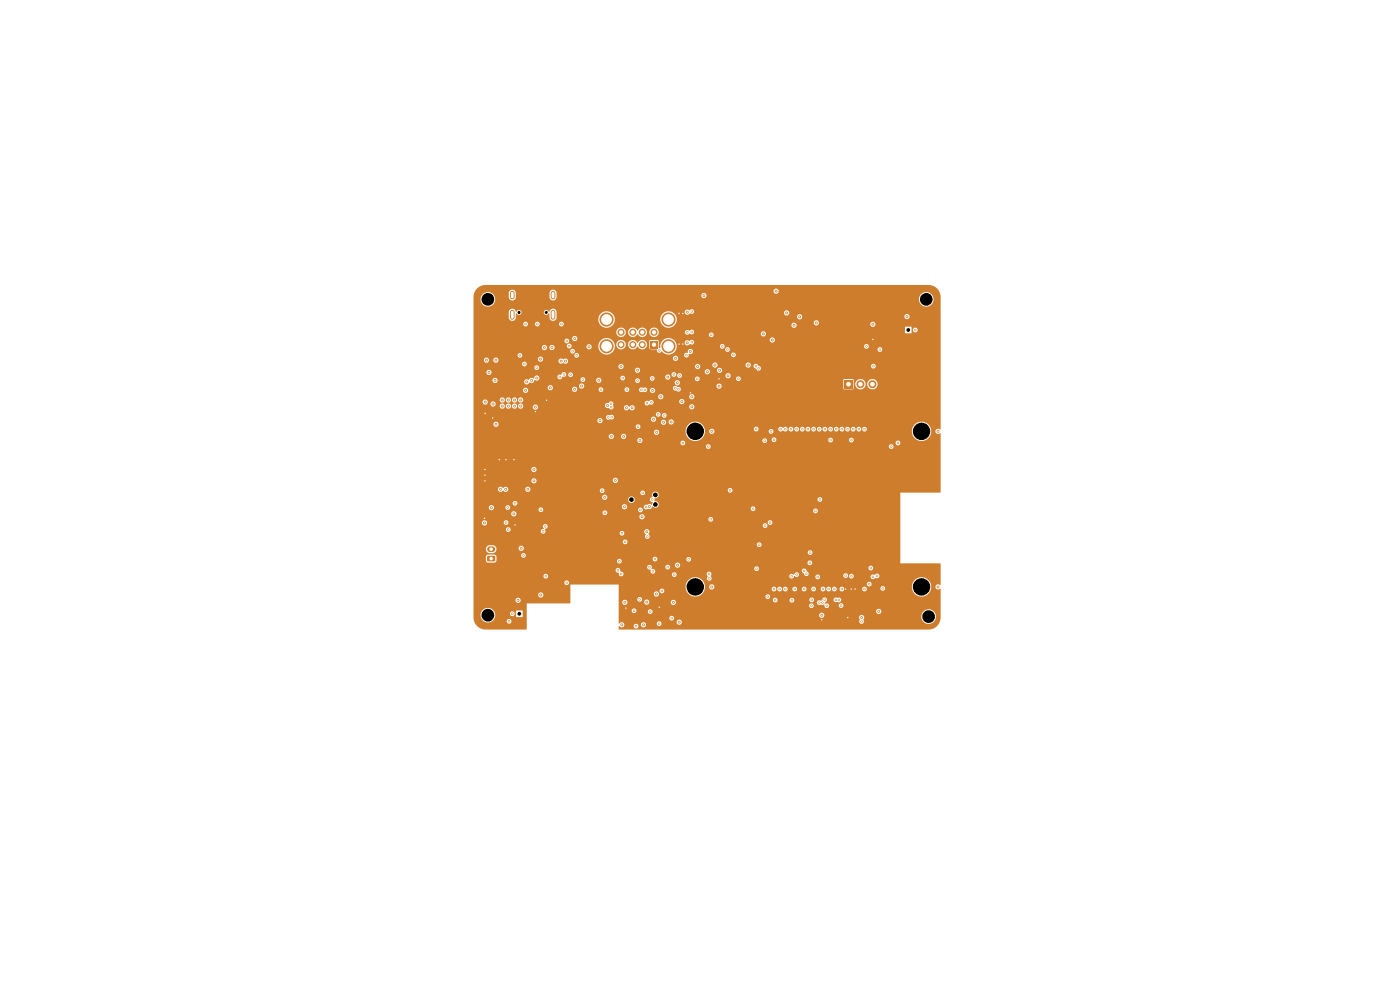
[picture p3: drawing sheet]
<svg xmlns="http://www.w3.org/2000/svg" width="297mm" height="210mm" viewBox="0 0 297 210" stroke-linecap="round" stroke-linejoin="round" font-family="sans-serif">
<path d="M103.4 118l1.5-.1 .2 .3v.7l-.3 .2h-1.3l-.2-.2z" fill="#ce7d2c"/>
<path d="M103.9 116.5h.6" fill="none" stroke="#ce7d2c" stroke-width="1.2"/>
<g fill="#ce7d2c">
<path d="M179.1 80.7h1.8v1.7h-1.8z"/>
<path d="M138 72.4h1.5v1.5h-1.5z"/>
<circle cx="110.4" cy="84.8" r=".3"/>
<circle cx="109.1" cy="84.8" r=".3"/>
<circle cx="107.8" cy="84.8" r=".3"/>
<circle cx="106.5" cy="84.8" r=".3"/>
<circle cx="110.4" cy="86.1" r=".3"/>
<circle cx="109.1" cy="86.1" r=".3"/>
<circle cx="107.8" cy="86.1" r=".3"/>
<circle cx="106.5" cy="86.1" r=".3"/>
<circle cx="182.5" cy="81.5" r=".85"/>
<circle cx="185.1" cy="81.5" r=".85"/>
<circle cx="136.3" cy="73.1" r=".75"/>
<circle cx="134.3" cy="73.1" r=".75"/>
<circle cx="131.7" cy="73.1" r=".75"/>
<circle cx="138.7" cy="70.5" r=".75"/>
<circle cx="136.3" cy="70.5" r=".75"/>
<circle cx="134.3" cy="70.5" r=".75"/>
<circle cx="131.7" cy="70.5" r=".75"/>
<circle cx="141.8" cy="73.5" r="1.5"/>
<circle cx="141.8" cy="67.8" r="1.5"/>
<circle cx="128.7" cy="73.5" r="1.5"/>
<circle cx="128.7" cy="67.8" r="1.5"/>
</g>
<path d="M108.7 62.2v.8M108.7 66.2v1.1M117.3 62.2v.8M117.3 66.2v1.1" fill="none" stroke="#ce7d2c" stroke-width="1"/>
<g fill="#ce7d2c">
<path d="M101.1 61.4l1-.8 .9-.2 94 .1a2.55 2.55 0 0 1 2.6 2.5l-.1 28.1a.62 .62 0 0 0-.8-.1 .62 .62 0 0 0-.1 .8 .67 .67 0 0 0 .9 .1v12.6h-8.5v15h8.5v4.6a.61 .61 0 0 0-.8 0 .61 .61 0 0 0 0 .8l.9 .1-.1 6a2.55 2.55 0 0 1-2.5 2.5h-65.7l-.1-.6 .2-.1a.55 .55 0 0 0 .5 .3 .55 .55 0 0 0 .5-.3h2v.1a.5 .5 0 0 0 .8 .4 .5 .5 0 0 0 .1-.8h.7v.1a.55 .55 0 0 0 .7 .5 .55 .55 0 0 0 .3-.9h2.3v.2a.5 .5 0 0 0 .8 .3 .5 .5 0 0 0 .1-.8h3.3v.2a.56 .56 0 0 0 .9 .4 .56 .56 0 0 0 0-1 .56 .56 0 0 0-.9 .4h-3.3l-.4-.1-.5 .4h-2.3l-.2-.1a.56 .56 0 0 0-.8 .4l-1.1-.2-.5 .5h-2a.59 .59 0 0 0-.3-.8 .59 .59 0 0 0-.8 .3l-.1-1.2h10.8v.1a.5 .5 0 0 0 .8 .4 .5 .5 0 0 0 0-.9 .5 .5 0 0 0-.8 .4h-10.8v-.7h42.6v.2a.55 .55 0 0 0 .9 .3h7.5l.2 .5a.51 .51 0 0 0-.1 .7 .51 .51 0 0 0 .8 .1 .51 .51 0 0 0 .1-.7l.1-.4-.1-.4h12.2a1.55 1.55 0 0 0 2.2 1.5 1.55 1.55 0 0 0 .4-2.6 1.55 1.55 0 0 0-2.5 .8l-.1 .3h-12.2a.56 .56 0 0 0-.5-.2 .56 .56 0 0 0-.5 .4h-7.4a.55 .55 0 0 0-.3-.9 .55 .55 0 0 0-.7 .4h-42.6v-.9h2.8v.1a.5 .5 0 0 0 .5 .5 .5 .5 0 0 0 .5-.4h2.4v.1a.5 .5 0 0 0 .6 .4 .5 .5 0 0 0 .4-.6h47.5v.2a.56 .56 0 0 0 .8 .4 .56 .56 0 0 0 0-1 .56 .56 0 0 0-.8 .4h-47.5l-.2-.3-.3-.1-.5 .5h-2.4a.5 .5 0 0 0-.4-.6 .5 .5 0 0 0-.6 .4h-2.8v-1.1h40.4v.2a.5 .5 0 0 0 .8 .3 .5 .5 0 0 0 0-.8 .5 .5 0 0 0-.8 .3h-40.4v-.7h.8v.2a.55 .55 0 0 0 .6 .4 .55 .55 0 0 0 .5-.6h3.5v.1a.55 .55 0 0 0 .6 .5 .55 .55 0 0 0 .6-.6h4.5v.2a.56 .56 0 0 0 .8 .4 .56 .56 0 0 0 0-1 .56 .56 0 0 0-.8 .4h-4.5l-.4-.5h26.6v.2a.5 .5 0 0 0 .5 .4 .5 .5 0 0 0 .5-.5h2.5v.1a.5 .5 0 0 0 .7 .4h5.1v.1a.56 .56 0 0 0 .9 .3h.6a.57 .57 0 0 0 .4 .7 .57 .57 0 0 0 .7-.2v-.3h2a.51 .51 0 0 0 .7 .6 .51 .51 0 0 0 .2-.9 .51 .51 0 0 0-.8 .2l-2.1 .1a.6 .6 0 0 0-.9-.3v-.3l.3-.3 .1-.3h1.4v.1a.71 .71 0 0 0 1 .4 .52 .52 0 0 0 .6-.5 .52 .52 0 0 0-.8-.4h-.5l-.3 .4h-1.4a.54 .54 0 0 0-.6-.4 .54 .54 0 0 0-.4 .5l-.8 .1-.3 .4h-5.1l.3-.3v-.3h3.2a.5 .5 0 0 0 .6 .5 .5 .5 0 0 0 .3-.8 .5 .5 0 0 0-.9 .2l-3.2 .1-.2-.3-.4-.1-.4 .5-2.5-.1a.5 .5 0 0 0-.5-.4 .5 .5 0 0 0-.5 .4h-26.7a.56 .56 0 0 0-.7 .5h-3.5l-.2-.4a.56 .56 0 0 0-.9 .4h-.8v-.6h4v.1a.5 .5 0 0 0 .8 .4 .5 .5 0 0 0 0-.9 .5 .5 0 0 0-.8 .4h-4v-1.2h7.5v.2a.56 .56 0 0 0 .8 .4 .56 .56 0 0 0 0-1 .56 .56 0 0 0-.8 .4h-7.5v-.6h8.7v.1a.5 .5 0 0 0 .8 .4 .5 .5 0 0 0 0-.9 .5 .5 0 0 0-.8 .4h-8.7v-.9h14.2v.2a2.05 2.05 0 0 0 2.5 1.9h14.5v.1a.5 .5 0 0 0 .8 .4 .5 .5 0 0 0 0-.8 .5 .5 0 0 0-.8 .3h-14.5l.3-.1a2.05 2.05 0 0 0 1.4-2h.8v.2a.55 .55 0 0 0 .4 .4 .55 .55 0 0 0 .6-.1h12.3v.1a.5 .5 0 0 0 .6 .5 .5 .5 0 0 0 .4-.6h.2v.1a.5 .5 0 0 0 .6 .5 .5 .5 0 0 0 .4-.6h.2v.1a.5 .5 0 0 0 .6 .5 .5 .5 0 0 0 .4-.6h1v.1a.5 .5 0 0 0 .6 .5 .5 .5 0 0 0 .4-.6h1v.1a.5 .5 0 0 0 .6 .5 .5 .5 0 0 0 .4-.6h1v.1a.5 .5 0 0 0 .6 .5 .5 .5 0 0 0 .4-.6h1v.1a.5 .5 0 0 0 .6 .5 .5 .5 0 0 0 .4-.6h.2v.1a.5 .5 0 0 0 .6 .5 .5 .5 0 0 0 .4-.6h.2v.3a.5 .5 0 0 0 .6 .2 .5 .5 0 0 0 .4-.5h.6v.1a.5 .5 0 0 0 .6 .5 .5 .5 0 0 0 .4-.6h3.8v.1a.5 .5 0 0 0 .6 .4 .5 .5 0 0 0 .4-.7h2.9v.2a.5 .5 0 0 0 .8 .3 .5 .5 0 0 0-.1-.8h5.9v.2a2.05 2.05 0 0 0 3.2 1.7 2.05 2.05 0 0 0 0-3.6 2.05 2.05 0 0 0-3.2 1.7l-6.2-.1-.4 .4h-2.9l-.6-.2-.4 .4h-3.8l-.4-.4-.4 .1-.2 .3h-.6l-.2-.3-.4-.1-.4 .4h-.2a.5 .5 0 0 0-.5-.4 .5 .5 0 0 0-.5 .4h-.2l-.4-.4-.4 .1-.2 .3h-1a.5 .5 0 0 0-.5-.4 .5 .5 0 0 0-.5 .4h-1l-.4-.4-.4 .1-.2 .3h-1a.5 .5 0 0 0-.5-.4 .5 .5 0 0 0-.5 .4h-1l-.4-.4-.8 .4a.5 .5 0 0 0-.5-.4 .5 .5 0 0 0-.5 .4h-.2l-.4-.4-.4 .1-.2 .3h-12.3a.55 .55 0 0 0-.2-.9 .55 .55 0 0 0-.8 .4h-.8l-.2-.6h34.5v.2a.5 .5 0 0 0 .8 .3 .5 .5 0 0 0 0-.8 .5 .5 0 0 0-.8 .3h-34.5a2.05 2.05 0 0 0-2.2-1.3 2.05 2.05 0 0 0-1.8 1.9h-14.2v-.4h-10.2l-.1 4h-9.1l-.1 5.5h-8.7a2.55 2.55 0 0 1-2.6-2.5v-.6h1.5a1.55 1.55 0 0 0 .9 1.5 1.55 1.55 0 0 0 1.7-.2h3v.2a.5 .5 0 0 0 .8 .3 .5 .5 0 0 0 0-.8 .5 .5 0 0 0-.8 .3h-3l.5-.8h5.9v-1.4h-1.4v1.4h-4.5v-.8h3.2a.51 .51 0 0 0 .6 .6 .51 .51 0 0 0 .3-.8 .51 .51 0 0 0-.9 .2h-3.2a1.56 1.56 0 0 0-1.6-1.2 1.56 1.56 0 0 0-1.5 1.5h-1.5v-3.1h9v.1a.56 .56 0 0 0 .8 .4 .56 .56 0 0 0 0-.9 .56 .56 0 0 0-.8 .4h-9v-1.2h13.8v.2a.56 .56 0 0 0 .8 .4 .56 .56 0 0 0 0-1 .56 .56 0 0 0-.8 .4h-13.8v-2.5h19.3v.1a.5 .5 0 0 0 .8 .3 .5 .5 0 0 0 0-.8 .5 .5 0 0 0-.8 .4h-19.3v-1.4h14.9l.3 .5a.5 .5 0 0 0 .7-.3 .5 .5 0 0 0-.4-.7 .5 .5 0 0 0-.6 .5h-14.9v-1.3h30.2l.2 .5 .5 .1a.52 .52 0 0 0 .3 .7 .52 .52 0 0 0 .7-.4h10.2v.2a.5 .5 0 0 0 .7 .4 .5 .5 0 0 0 .3-.7h6.4l.2 .5a.59 .59 0 0 0-.1 .7 .59 .59 0 0 0 .7 .3l.1-.1a.51 .51 0 0 0 0-.8l-.1-.1h16.7v.1a.54 .54 0 0 0 .6 .4 .54 .54 0 0 0 .5-.5l.4 .2 4.1-.1v.2a.5 .5 0 0 0 .7 .3 .5 .5 0 0 0 .1-.8h5.1v.2a.5 .5 0 0 0 .5 .4 .5 .5 0 0 0 .5-.4h.2v.1a.5 .5 0 0 0 .5 .4 .5 .5 0 0 0 .5-.4h3.6v.1a.59 .59 0 0 0 .5 .5 .59 .59 0 0 0 .6-.3 .52 .52 0 0 0 .7-.2 .52 .52 0 0 0-.3-.8 .52 .52 0 0 0-.7 .4l-.5-.1-.3 .4h-3.6a.5 .5 0 0 0-.4-.6 .5 .5 0 0 0-.6 .5l-.2-.2a.5 .5 0 0 0-.5-.4 .5 .5 0 0 0-.5 .4h-5.1l-.4-.1-.4 .4h-3.7a.52 .52 0 0 0-.1-.9 .52 .52 0 0 0-.8 .5l-.5-.2-.5 .5-16.6-.1a.5 .5 0 0 0-.2-.8 .5 .5 0 0 0-.7 .4h-6.4l-.5-.3-.5 .4h-10.2a.79 .79 0 0 0-.7-.6 .5 .5 0 0 0-.4-.7 .5 .5 0 0 0-.6 .4h-30.2v-.6h36.9v.1a.62 .62 0 0 0 .8 .4 .51 .51 0 0 0 0 .8 .51 .51 0 0 0 .8-.2 .51 .51 0 0 0-.5-.7h-.2l.1-.5h2.9v.2a.5 .5 0 0 0 .3 .4 .5 .5 0 0 0 .6-.2h17.9v.1a.5 .5 0 0 0 .8 .3h9.3l.1 .4 .3 .2a.55 .55 0 0 0 .4 .6 .55 .55 0 0 0 .7-.4 .55 .55 0 0 0-.5-.7 .5 .5 0 0 0-.5-.5 .5 .5 0 0 0-.5 .4h-9.3l.2-.3v-.3h23.2v.2a.5 .5 0 0 0 .8 .3 .5 .5 0 0 0 0-.8 .5 .5 0 0 0-.8 .3h-23.2l-.6-.3-.4 .5h-17.9v-.5l-.3-.3h1.4v.2a.56 .56 0 0 0 .8 .4 .56 .56 0 0 0 0-1 .56 .56 0 0 0-.8 .4h-1.6l-.4 .4h-2.9l-.2-.3-.4-.1-.4 .5h-36.9v-2.2h2.7v.9l.4 .4 1.4-.1 .4-.3h25.6v.1a.5 .5 0 0 0 .4 .4 .5 .5 0 0 0 .5-.2h39.5v.2a.5 .5 0 0 0 .8 .3 .5 .5 0 0 0 0-.8 .5 .5 0 0 0-.8 .3l-39.4-.1a.5 .5 0 0 0-.4-.6 .5 .5 0 0 0-.6 .4h-25.6v-.5h33.2v.2a.5 .5 0 0 0 .5 .4 .5 .5 0 0 0 .5-.5h6.1v.1a.5 .5 0 0 0 .8 .4 .5 .5 0 0 0 0-.9 .5 .5 0 0 0-.8 .4l-6.1-.1a.5 .5 0 0 0-.5-.4 .5 .5 0 0 0-.5 .4h-33.2v-.5l-.2-.2h5.4v.1a.5 .5 0 0 0 .8 .3 .5 .5 0 0 0 0-.8 .5 .5 0 0 0-.8 .4l-7-.2-.3 .2-.1 .3h-2.7v-1.7h2.7a.86 .86 0 0 0 .7 1h.8l.4-.2h66.3a.51 .51 0 0 0 .7 .5 .51 .51 0 0 0 .2-.8 .51 .51 0 0 0-.8 .2l-66.4 .1 .3-.5v-.5h4.7a.56 .56 0 0 0 .7 .6 .56 .56 0 0 0 .3-.9 .56 .56 0 0 0-.9 .2l-.1 .1h-4.7l-.6-.5-.9-.1-.5 .4-.2 .4h-2.7v-.9h60.2v.1a.5 .5 0 0 0 .7 .4 .5 .5 0 0 0 0-.9 .5 .5 0 0 0-.7 .4h-60.2v-.6h31.7v.1a.5 .5 0 0 0 .8 .4 .5 .5 0 0 0 0-.9 .5 .5 0 0 0-.8 .4h-31.7v-2.6h6.9v.1a.5 .5 0 0 0 .4 .4 .5 .5 0 0 0 .5-.1h6.5v.1a.5 .5 0 0 0 .4 .4 .5 .5 0 0 0 .5-.1h15.8v.1a.5 .5 0 0 0 .8 .4 .5 .5 0 0 0 .1-.9h4.4l.1 .4a.32 .32 0 0 1 .2 .3 .32 .32 0 0 1-.2 .3 .53 .53 0 0 0 .8 .5 .53 .53 0 0 0-.1-.9 .56 .56 0 0 0 0-1 .56 .56 0 0 0-.8 .4l-4.6-.1a.5 .5 0 0 0-.7 .5h-15.8l.1-.4-.2-.5h.2a.5 .5 0 0 0 .4-.8h45.7v.2a.5 .5 0 0 0 .8 .3 .5 .5 0 0 0 0-.8 .5 .5 0 0 0-.8 .3h-45.7a.54 .54 0 0 0-.8 0 .54 .54 0 0 0 .1 .8l-.5 .1-.2 .4h-6.5a.5 .5 0 0 0-.2-.8 .5 .5 0 0 0-.7 .4h-6.9v-1.5h1.8v.2a.55 .55 0 0 0 .7 .5 .55 .55 0 0 0 .4-.7h3.6v.1a.5 .5 0 0 0 .5 .5 .5 .5 0 0 0 .5-.6h55v.1a.5 .5 0 0 0 .7 .4 .5 .5 0 0 0 0-.9 .5 .5 0 0 0-.7 .4h-55l-.4-.4a.5 .5 0 0 0-.6 .4l-3.6-.1a.56 .56 0 0 0-.6-.3 .56 .56 0 0 0-.5 .4h-1.8v-1.2h35.2v.1a.55 .55 0 0 0 .9 .4h13.8v.1a.5 .5 0 0 0 .8 .4 .5 .5 0 0 0 0-.9 .5 .5 0 0 0-.8 .4h-13.8a.56 .56 0 0 0 0-1 .56 .56 0 0 0-.9 .5h-35.2v-.7h8v.2a.55 .55 0 0 0 .8 .4 .55 .55 0 0 0 .3-.8h18.3v.2a.5 .5 0 0 0 .8 .3 .5 .5 0 0 0 0-.8 .5 .5 0 0 0-.8 .3h-18.4a.56 .56 0 0 0-.5-.2 .56 .56 0 0 0-.5 .4h-8v-1.3h3.3v.2a.55 .55 0 0 0 .6 .4 .55 .55 0 0 0 .5-.6h2.4v.1a.5 .5 0 0 0 .8 .4h6.2v.1a.5 .5 0 0 0 .6 .4 .5 .5 0 0 0 .4-.5h20.2v.1a.5 .5 0 0 0 .7 .4 .5 .5 0 0 0 0-.8 .5 .5 0 0 0-.7 .3h-20.2l-.1-.3-.3-.2-.4 .1-.2 .4h-6.2l.2-.4v-.3h23.7v.2a.55 .55 0 0 0 .6 .5 .55 .55 0 0 0 .5-.6h3.6v.1a.66 .66 0 0 0 1 .4l.5-.1h21.2a.5 .5 0 0 0 .2 .5 .5 .5 0 0 0 .6-.1h12.4v.1a.5 .5 0 0 0 .8 .4 .5 .5 0 0 0 0-.8 .5 .5 0 0 0-.8 .3h-12.4l.1-.1a.5 .5 0 0 0-.2-.7 .5 .5 0 0 0-.7 .4h-21.2l.2-.4a.81 .81 0 0 0 .9 .1 .81 .81 0 0 0 .5-.8l-.3-.4-.6-.1 .1-.4h34.5v.1a.5 .5 0 0 0 .8 .4 .5 .5 0 0 0 0-.9 .5 .5 0 0 0-.8 .4h-34.5v-.2a.71 .71 0 0 0 .8-.8 .71 .71 0 0 0-.9-.6 .71 .71 0 0 0-.4 1.1 .58 .58 0 0 0-.5 .6 .58 .58 0 0 0 .6 .5l-.2 .6-.6-.2-.8 .2-.3 .4h-3.6a.55 .55 0 0 0-.5-.6 .55 .55 0 0 0-.6 .5h-23.7l-.5-.2-.5 .4h-2.4l-.2-.4a.56 .56 0 0 0-.9 .4h-3.3v-.9h8.3v.1a.5 .5 0 0 0 .8 .4 .5 .5 0 0 0 0-.9 .5 .5 0 0 0-.8 .4h-8.3v-1.3h27.3v.2a.55 .55 0 0 0 .9 .3h4.7v.2a.7 .7 0 0 0 1 .5 .7 .7 0 0 0 0-1.2 .7 .7 0 0 0-1 .5h-4.7l.1-.1a.55 .55 0 0 0-.2-.8 .55 .55 0 0 0-.8 .4h-27.3v-1.7h5.2v.2a.61 .61 0 0 0 .5 .4 .61 .61 0 0 0 .6-.3l.1 .1a.55 .55 0 0 0 .7 .2 .55 .55 0 0 0 .3-.6h3.6v.2a.55 .55 0 0 0 .5 .4 .55 .55 0 0 0 .6-.3h14.7v.2a.5 .5 0 0 0 .9 .3h7.7v.1a.5 .5 0 0 0 .8 .4 .5 .5 0 0 0 0-.9 .5 .5 0 0 0-.8 .4h-7.7l.1-.6h26.2a.5 .5 0 0 0 .6 .6 .5 .5 0 0 0 .3-.8 .5 .5 0 0 0-.9 .1v.1h-26.2l-.1-.2-.4-.1-.5 .4h-14.7a.55 .55 0 0 0-.4-.7 .55 .55 0 0 0-.7 .4h-3.6v-.1a.7 .7 0 0 0-1.1-.1h-.1a.56 .56 0 0 0-.6-.2 .56 .56 0 0 0-.4 .4h-5.2v-1.8h12.3v.2a.55 .55 0 0 0 .7 .4 .55 .55 0 0 0 .4-.7h16.2v.2a.56 .56 0 0 0 .8 .4 .56 .56 0 0 0 0-1 .56 .56 0 0 0-.8 .4h-16.2l-.2-.2a.56 .56 0 0 0-.9 .3h-12.3v-2.4h12.3v.2a.56 .56 0 0 0 .9 .4 .56 .56 0 0 0 0-1 .56 .56 0 0 0-.9 .4h-12.3v-4.8h49.4v.1a.5 .5 0 0 0 .5 .4 .5 .5 0 0 0 .5-.5h37.8v.1a.5 .5 0 0 0 .7 .4 .5 .5 0 0 0 0-.9 .5 .5 0 0 0-.7 .4h-37.8l-.5-.5-.3 .1-.2 .4h-49.4v-1.3h34.8a.55 .55 0 0 0 .3 .5 .55 .55 0 0 0 .6 0h8.3v.1a.5 .5 0 0 0 .7 .4 .5 .5 0 0 0 0-.9 .5 .5 0 0 0-.7 .4h-8.3a.56 .56 0 0 0-.1-.9 .56 .56 0 0 0-.8 .4h-34.8v-.9h28.7v.2a.56 .56 0 0 0 .7 .4 .56 .56 0 0 0 .4-.6h1.5v.2a.56 .56 0 0 0 .9 .3 .56 .56 0 0 0 0-.9 .56 .56 0 0 0-.9 .4h-1.5v-.1a.56 .56 0 0 0-.6-.4 .56 .56 0 0 0-.5 .5h-28.7v-.9h38.3v.2a.55 .55 0 0 0 .8 .4 .55 .55 0 0 0 .2-.8h5.7v.2a2.05 2.05 0 0 0 2.8 1.8h13.5v.1a.5 .5 0 0 0 .8 .4h27.5v.1a.5 .5 0 0 0 .8 .4 .5 .5 0 0 0 0-.9 .5 .5 0 0 0-.8 .4h-27.5l.2-.4-.1-.3h1.1a.5 .5 0 0 0 .5 .6 .5 .5 0 0 0 .5-.5h11v.1a.5 .5 0 0 0 .6 .5 .5 .5 0 0 0 .4-.6h3.4v.1a.5 .5 0 0 0 .8 .4 .5 .5 0 0 0 0-.9 .5 .5 0 0 0-.8 .4h-3.4l-.2-.3-.4-.1-.4 .4h-11a.5 .5 0 0 0-.5-.5 .5 .5 0 0 0-.5 .4h-1.1l-.4-.2-.5 .4h-13.5l.2-.1a2.05 2.05 0 0 0 1.2-1.9h.8v.2a.55 .55 0 0 0 .6 .5 .55 .55 0 0 0 .6-.6 .55 .55 0 0 0-.5-.5h8.8v.1a.5 .5 0 0 0 .8 .3h2.4v.2a.5 .5 0 0 0 .8 .3 .5 .5 0 0 0 0-.8 .5 .5 0 0 0-.8 .3h-2.4l.2-.4h4.2v.1a.62 .62 0 0 0 1.1 .2 .5 .5 0 0 0 .6 .2 .5 .5 0 0 0 .3-.5h.2v.1a.5 .5 0 0 0 .6 .4 .5 .5 0 0 0 .4-.5h.2v.1a.5 .5 0 0 0 .6 .4 .5 .5 0 0 0 .4-.5h.2v.1a.5 .5 0 0 0 .6 .4 .5 .5 0 0 0 .4-.5h.2v.1a.5 .5 0 0 0 .6 .4 .5 .5 0 0 0 .4-.5h.2v.1a.5 .5 0 0 0 .6 .4 .5 .5 0 0 0 .4-.5h.2v.1a.5 .5 0 0 0 .6 .4 .5 .5 0 0 0 .4-.5h.2v.1a.5 .5 0 0 0 .6 .4 .5 .5 0 0 0 .4-.5h.2v.1a.5 .5 0 0 0 .6 .4 .5 .5 0 0 0 .4-.5h.2v.1a.5 .5 0 0 0 .6 .4 .5 .5 0 0 0 .4-.5h.2v.1a.5 .5 0 0 0 .6 .4 .5 .5 0 0 0 .4-.5h.2v.1a.5 .5 0 0 0 .6 .4 .5 .5 0 0 0 .4-.5h.2v.1a.5 .5 0 0 0 .6 .4 .5 .5 0 0 0 .4-.5h.2v.1a.5 .5 0 0 0 .6 .4 .5 .5 0 0 0 .4-.5h.2v.1a.5 .5 0 0 0 .4 .4 .5 .5 0 0 0 .5-.1h9.6v.2a2.05 2.05 0 0 0 3.2 1.7 2.05 2.05 0 0 0 0-3.6 2.05 2.05 0 0 0-3.2 1.7l-9.6-.1a.5 .5 0 0 0-.2-.7 .5 .5 0 0 0-.7 .4h-.2l-.4-.4a.5 .5 0 0 0-.6 .4h-.2l-.4-.4a.5 .5 0 0 0-.6 .4h-.2l-.4-.4a.5 .5 0 0 0-.6 .4h-.2l-.4-.5-.8 .5a.5 .5 0 0 0-.5-.5 .5 .5 0 0 0-.5 .5h-.2l-.4-.4a.5 .5 0 0 0-.6 .4h-.2l-.4-.4a.5 .5 0 0 0-.6 .4h-.2l-.4-.4a.5 .5 0 0 0-.6 .4h-.2l-.4-.4a.5 .5 0 0 0-.6 .4h-.2l-.4-.4a.5 .5 0 0 0-.6 .4h-.2l-.4-.4a.5 .5 0 0 0-.6 .4h-.2l-.4-.4a.5 .5 0 0 0-.6 .4h-.2l-.4-.4a.5 .5 0 0 0-.6 .4h-.2l-.4-.5-.6 .3-.3-.2h-.4l-.3 .4h-4.2l-.2-.4-.3-.1-.5 .5-9-.1-.3 .3-.2 .2h-.8a2.05 2.05 0 0 0-2.1-2 2.05 2.05 0 0 0-2.1 2h-5.7a.56 .56 0 0 0-.6-.2 .56 .56 0 0 0-.4 .4h-38.3v-1.7h4.3v.2a.55 .55 0 0 0 .8 .4h29.4v.1a.5 .5 0 0 0 .7 .3 .5 .5 0 0 0 0-.8 .5 .5 0 0 0-.7 .4l-29.3-.1a.55 .55 0 0 0-.1-.9 .55 .55 0 0 0-.8 .4h-4.3v-.7h26.3v.1a.55 .55 0 0 0 .5 .5 .55 .55 0 0 0 .6-.3h12.4v.2a.55 .55 0 0 0 .7 .4 .55 .55 0 0 0 .4-.7h.5v.2a.56 .56 0 0 0 .9 .4 .56 .56 0 0 0 0-1 .56 .56 0 0 0-.9 .4h-.5a.56 .56 0 0 0-.6-.4 .56 .56 0 0 0-.5 .5l-12.4-.1a.55 .55 0 0 0-.4-.7 .55 .55 0 0 0-.7 .5h-26.3v-.7h28.2v.2a.76 .76 0 0 0 1 .3l8.5-.1a.55 .55 0 0 0 .7 .6 .55 .55 0 0 0 .2-.9 .55 .55 0 0 0-.9 .2l-8 .1a.54 .54 0 0 0 0-.8 .54 .54 0 0 0-.8 0h-.1a.5 .5 0 0 0-.6 .4h-28.2v-.7h38.7v.2a.5 .5 0 0 0 .5 .4 .5 .5 0 0 0 .5-.3h.3v.1a.5 .5 0 0 0 .8 .3 .5 .5 0 0 0 0-.8 .5 .5 0 0 0-.8 .4l-.3-.1a.5 .5 0 0 0-.4-.6 .5 .5 0 0 0-.6 .4h-38.7v-2.6h2v.2a.55 .55 0 0 0 .4 .4 .55 .55 0 0 0 .6-.2h.6v.2a.55 .55 0 0 0 .4 .4 .55 .55 0 0 0 .6-.1h1v.1a.56 .56 0 0 0 .6 .5 .56 .56 0 0 0 .5-.6h.2v.1a.56 .56 0 0 0 .6 .5 .56 .56 0 0 0 .5-.6h.2v.1a.56 .56 0 0 0 .6 .5 .56 .56 0 0 0 .5-.6h.2v.1a.55 .55 0 0 0 .5 .5 .55 .55 0 0 0 .6-.4h2v.1a.55 .55 0 0 0 .8 .5 .55 .55 0 0 0 .1-1h14.4v.2a.68 .68 0 0 0 .9 .5 .5 .5 0 0 0 .5 .3 .5 .5 0 0 0 .5-.5h2.1v.2a.61 .61 0 0 0 .6 .4 .61 .61 0 0 0 .6-.3 .57 .57 0 0 0 .8 .3 .57 .57 0 0 0 .3-.8h11.6v.2a.56 .56 0 0 0 .9 .4 .56 .56 0 0 0 0-1 .56 .56 0 0 0-.9 .4h-11.7a.65 .65 0 0 0-1 .1h-.1a.56 .56 0 0 0-.6-.4 .56 .56 0 0 0-.5 .5h-2.1l-.2-.4 .1-.5h6.7a.55 .55 0 0 0 .4 .5 .55 .55 0 0 0 .6-.3 .51 .51 0 0 0 .7 .1 .51 .51 0 0 0 .1-.7h5.5v.2a.56 .56 0 0 0 .8 .4 .56 .56 0 0 0 0-1 .56 .56 0 0 0-.8 .4h-5.5l-.4-.2-.5 .2-.3-.1a.5 .5 0 0 0-.6 .5h-6.7l-.2-.3-.3-.1-.6 .4a.55 .55 0 0 0-.7 .4h-14.4a.56 .56 0 0 0-.9 .4l-2-.1a.56 .56 0 0 0-.5-.6 .56 .56 0 0 0-.6 .5l-.2-.2a.56 .56 0 0 0-.6-.3 .56 .56 0 0 0-.5 .5l-.2-.2a.56 .56 0 0 0-.6-.3 .56 .56 0 0 0-.5 .5l-.2-.2a.56 .56 0 0 0-.6-.3 .56 .56 0 0 0-.5 .5l-1-.1a.55 .55 0 0 0-.2-.8 .55 .55 0 0 0-.8 .4h-.6a.55 .55 0 0 0-.3-.8h2.9v.1a.56 .56 0 0 0 .6 .5 .56 .56 0 0 0 .5-.6h.2v.1a.56 .56 0 0 0 .6 .5 .56 .56 0 0 0 .5-.6h.2v.1a.56 .56 0 0 0 .6 .5 .56 .56 0 0 0 .5-.6h.2v.1a.56 .56 0 0 0 .8 .4 .56 .56 0 0 0 0-.9 .56 .56 0 0 0-.8 .4l-.2-.2a.56 .56 0 0 0-.6-.3 .56 .56 0 0 0-.5 .5l-.2-.2a.56 .56 0 0 0-.6-.3 .56 .56 0 0 0-.5 .5l-.2-.2a.56 .56 0 0 0-.6-.3 .56 .56 0 0 0-.5 .5l-3-.1a.56 .56 0 0 0-.6 .5h-2v-1.1h39.2v.1a.56 .56 0 0 0 .7 .5 .56 .56 0 0 0 .4-.6h5.5v.1a.56 .56 0 0 0 .9 .4 .56 .56 0 0 0 0-.9 .56 .56 0 0 0-.9 .4h-5.5v-.2a.56 .56 0 0 0-.6-.3 .56 .56 0 0 0-.5 .5h-39.2v-1.4h10.6v.2a.56 .56 0 0 0 .8 .4 .56 .56 0 0 0 0-1 .56 .56 0 0 0-.8 .4h-10.6v-.5h15.8v.1a.55 .55 0 0 0 .4 .5 .55 .55 0 0 0 .6-.3h4.1v.2a.55 .55 0 0 0 .6 .4 .55 .55 0 0 0 .6-.5h4.5v.1a.5 .5 0 0 0 .6 .5 .5 .5 0 0 0 .4-.6h4.5v.1a.5 .5 0 0 0 .5 .5 .5 .5 0 0 0 .5-.6h2.1v.2a.71 .71 0 0 0 .9 .3 .5 .5 0 0 0 .8-.4h.6v.2a.55 .55 0 0 0 .9 .4 .55 .55 0 0 0-.2-1h4.2v.1a.66 .66 0 0 0 .7 .5 .51 .51 0 0 0 .9-.3 .51 .51 0 0 0-.7-.5l-.5-.2-.4 .4h-4.4l-.3 .1-.2 .3h-.6a.64 .64 0 0 0-.9-.4l-.5-.1-.3 .4h-2.1a.5 .5 0 0 0-.5-.5 .5 .5 0 0 0-.5 .5h-4.5l-.4-.4-.4 .1-.2 .3h-4.5a.55 .55 0 0 0-.6-.6 .55 .55 0 0 0-.6 .5h-4.1l.1-.3-.2-.4h5.7a.55 .55 0 0 0 .6 .6 .55 .55 0 0 0 .5-.6h28.1v.2a.56 .56 0 0 0 .8 .4 .56 .56 0 0 0 0-1 .56 .56 0 0 0-.8 .4h-28.1a.56 .56 0 0 0-.5-.5 .56 .56 0 0 0-.6 .5h-5.7a.56 .56 0 0 0-.9 .4h-15.8v-1.6h4.1v.2a.55 .55 0 0 0 .4 .4 .55 .55 0 0 0 .6-.3h5.7v.2a.6 .6 0 0 0 .6 .5 .6 .6 0 0 0 .6-.5 .63 .63 0 0 0 .7 .1 .63 .63 0 0 0 .3-.6 .58 .58 0 0 0 .8 .1 .58 .58 0 0 0 .1-.8h3.9l.1 .4 .4 .2h4.4v.1a.5 .5 0 0 0 .5 .4 .5 .5 0 0 0 .5-.4h2.4v.2a.55 .55 0 0 0 .6 .4 .55 .55 0 0 0 .5-.5 .55 .55 0 0 0-.5-.6h4.5l.1 .4 .3 .2h2.7v.1a.5 .5 0 0 0 .9 .3h7.5v.2a.56 .56 0 0 0 .9 .4 .56 .56 0 0 0 0-1 .56 .56 0 0 0-.9 .4h-7.4a.5 .5 0 0 0-.3-.8 .5 .5 0 0 0-.7 .4h-2.5l.3-.2 .1-.3h5.3v.2a.5 .5 0 0 0 .7 .3 .5 .5 0 0 0 .1-.8h2.4v.2a.55 .55 0 0 0 .4 .4 .55 .55 0 0 0 .6-.2h5.3v.1a.5 .5 0 0 0 .6 .5 .5 .5 0 0 0 .4-.6h7.7v.1a.5 .5 0 0 0 .4 .4 .5 .5 0 0 0 .6-.2h21.8v1.8l.2 .2h1.8l.2-.2v-1h.3a1.1 1.1 0 0 0 1.1 1.2 1.1 1.1 0 0 0 1.1-1.2h.4v.2a1.1 1.1 0 0 0 1.7 .8 1.1 1.1 0 0 0 0-1.8 1.1 1.1 0 0 0-1.7 .8h-.4v-.2a1.1 1.1 0 0 0-1.1-.8 1.1 1.1 0 0 0-1.1 1h-.3v-.8l-.2-.2h-1.8l-.2 .2h-21.8a.5 .5 0 0 0-.3-.7 .5 .5 0 0 0-.7 .4h-7.7l-.3-.4a.5 .5 0 0 0-.7 .4l-5.2-.1a.55 .55 0 0 0-.4-.7 .55 .55 0 0 0-.7 .4h-2.4l-.4-.1-.4 .4h-5.3a.5 .5 0 0 0-.5-.5 .5 .5 0 0 0-.5 .4h-4.5a.55 .55 0 0 0-.6 .5h-2.4a.5 .5 0 0 0-.4-.6 .5 .5 0 0 0-.6 .5h-4.3l.4-.2 .1-.4h.1a.5 .5 0 0 0 .7-.5h.4v.2a.5 .5 0 0 0 .6 .4 .5 .5 0 0 0 .4-.6h21v.1a.5 .5 0 0 0 .4 .4 .5 .5 0 0 0 .5-.3h.3v.1a.5 .5 0 0 0 .5 .5 .5 .5 0 0 0 .5-.6h9.2v.2a.56 .56 0 0 0 .9 .4 .56 .56 0 0 0 0-1 .56 .56 0 0 0-.9 .4h-9.2a.5 .5 0 0 0-.5-.4 .5 .5 0 0 0-.5 .4l-.2-.1a.5 .5 0 0 0-.5-.6 .5 .5 0 0 0-.5 .5h-21l-.3-.4a.5 .5 0 0 0-.7 .4h-.4a.54 .54 0 0 0-.6-.5 .54 .54 0 0 0-.4 .6h-.1a.5 .5 0 0 0-.8 .4h-3.9a.61 .61 0 0 0-.7-.2 .61 .61 0 0 0-.3 .6 .74 .74 0 0 0-1.2 .3 .56 .56 0 0 0-.9 .3h-5.7a.56 .56 0 0 0-.3-.7 .56 .56 0 0 0-.7 .4h-4.1v-1.7h2.8v.2a.56 .56 0 0 0 .8 .4 .56 .56 0 0 0 0-1 .56 .56 0 0 0-.8 .4h-2.8v-1h13l.1 .4 .3 .2h20.9a.55 .55 0 0 0 .4 .6 .55 .55 0 0 0 .6-.3h13.8v.1a.55 .55 0 0 0 .8 .5 .55 .55 0 0 0 .2-.9h1.6v.1a.56 .56 0 0 0 .8 .4 .56 .56 0 0 0 0-.9 .56 .56 0 0 0-.8 .4l-1.7-.1a.56 .56 0 0 0-.9 .4h-13.7a.56 .56 0 0 0-.4-.8 .56 .56 0 0 0-.7 .5h-20.6a.5 .5 0 0 0 .1-.8h17v.1a.55 .55 0 0 0 .6 .5 .55 .55 0 0 0 .5-.6h15.2v.1a.55 .55 0 0 0 .7 .5 .55 .55 0 0 0 .2-.9h2.7v.1a.56 .56 0 0 0 .6 .5 .56 .56 0 0 0 .5-.6h6v.1a.55 .55 0 0 0 .5 .5 .55 .55 0 0 0 .6-.4h.6l.1 .4 .4 .2a.52 .52 0 0 0 .6 .4 .52 .52 0 0 0 .4-.5 .52 .52 0 0 0-.5-.5h23.9v.1a.5 .5 0 0 0 .8 .4 .5 .5 0 0 0 0-.8 .5 .5 0 0 0-.8 .3h-24a.5 .5 0 0 0-.5-.4 .5 .5 0 0 0-.4 .4h-.6a.55 .55 0 0 0-.5-.7 .55 .55 0 0 0-.6 .5h-6v-.2a.56 .56 0 0 0-.6-.3 .56 .56 0 0 0-.5 .5l-2.8-.1a.56 .56 0 0 0-.8 .4h-15.2a.56 .56 0 0 0-.6-.5 .56 .56 0 0 0-.5 .5h-17l-.4-.2-.4 .4h-13v-.7h10.3a.5 .5 0 0 0 .7 .5 .5 .5 0 0 0 .2-.8 .5 .5 0 0 0-.8 .1l-.1 .2h-10.3v-.9h2.2a.56 .56 0 0 0 .6 .7 .56 .56 0 0 0 .6-.7h.8v.2a.55 .55 0 0 0 .8 .4 .55 .55 0 0 0 .3-.8h8.4v.2a.56 .56 0 0 0 .4 .4 .56 .56 0 0 0 .6-.2h3.4v.2a.67 .67 0 0 0 1.1 .3 .57 .57 0 0 0 .8-.1 .57 .57 0 0 0-.1-.8 .57 .57 0 0 0-.8 .1h-.1a.56 .56 0 0 0-.9 .3h-3.4l.1-.6h27.6v.2a.56 .56 0 0 0 .8 .4 .56 .56 0 0 0 0-.9 .56 .56 0 0 0-.8 .3h-27.7a.56 .56 0 0 0-.6-.2 .56 .56 0 0 0-.4 .4h-8.5a.56 .56 0 0 0-.5-.2 .56 .56 0 0 0-.5 .4h-.8l-.2-.2a.56 .56 0 0 0-.5-.2 .56 .56 0 0 0-.5 .4h-2.2v-1h9.4v.2a.5 .5 0 0 0 .6 .4 .5 .5 0 0 0 .4-.6h11v.2a.5 .5 0 0 0 .6 .4 .5 .5 0 0 0 .4-.6h22.3v.1a.5 .5 0 0 0 .6 .4 .5 .5 0 0 0 .4-.6h9v.1a.5 .5 0 0 0 .8 .4 .5 .5 0 0 0 0-.8 .5 .5 0 0 0-.8 .3h-9v-.1a.58 .58 0 0 0 .8-.2 .58 .58 0 0 0-.2-.8h7.1v.1a.5 .5 0 0 0 .6 .4 .5 .5 0 0 0 .4-.5h31.4v.1a.5 .5 0 0 0 .7 .4 .5 .5 0 0 0 0-.9 .5 .5 0 0 0-.7 .4h-31.4l-.4-.5-.4 .1-.2 .4-7.2-.1a.62 .62 0 0 0-.7 .9h-.1a.5 .5 0 0 0-.7 .4h-22.3l-.2-.3-.3-.1-.5 .4h-11a.5 .5 0 0 0-.5-.4 .5 .5 0 0 0-.5 .4h-9.4v-.9h20.6v.2a.5 .5 0 0 0 .7 .3 .5 .5 0 0 0 0-.8 .5 .5 0 0 0-.7 .3h-20.6v-.7h14.5v.1a.56 .56 0 0 0 .7 .5 .56 .56 0 0 0 .5-.6h.4v.1a.55 .55 0 0 0 .8 .4 .55 .55 0 0 0 .2-.9h2.7v.2a.5 .5 0 0 0 .5 .4 .5 .5 0 0 0 .5-.4h3.2v.1a.55 .55 0 0 0 .7 .5 .55 .55 0 0 0 .4-.8h1.4v.3a1.75 1.75 0 0 0 2.1 1.6 1.75 1.75 0 0 0 1.4-2.2h.3v.2a1.01 1.01 0 0 0 1.1 .9 1.01 1.01 0 0 0 1-1.1h.4v.2a1.05 1.05 0 0 0 1 .9 1.05 1.05 0 0 0 1.1-.6 1.02 1.02 0 0 0 1.5 .4 1.02 1.02 0 0 0 .1-1.6h.8l.1 1.7 1.5 .1a.58 .58 0 0 0 .4 .7 .58 .58 0 0 0 .7-.3 1.77 1.77 0 0 0 2 .6 1.77 1.77 0 0 0 1.2-1.7h9.1v.1a.5 .5 0 0 0 .6 .5 .5 .5 0 0 0 .4-.6h29.6v.1a.5 .5 0 0 0 .8 .4 .5 .5 0 0 0 0-.9 .5 .5 0 0 0-.8 .4h-29.6l-.3-.4a.5 .5 0 0 0-.7 .4h-9.1l-.2-.8h1.8v.2a.6 .6 0 0 0 .6 .5 .6 .6 0 0 0 .6-.4 .52 .52 0 0 0 .8-.1 .52 .52 0 0 0-.2-.7 .52 .52 0 0 0-.8 .3l-.3-.2a.56 .56 0 0 0-.7 .4h-1.8l-.5-.5h20.4a.56 .56 0 0 0 .7 .6 .56 .56 0 0 0 .3-1 .56 .56 0 0 0-1 .2v.2l-20.5-.1a1.81 1.81 0 0 0-2 0 1.81 1.81 0 0 0-.8 1.8h-.2v-1.5l-.2-.2h-1.6l-.3 .2h-.8a1.09 1.09 0 0 0-1.7 .4 1.04 1.04 0 0 0-1.1-.6 1.04 1.04 0 0 0-.9 .9h-.4l-.1-.2a1.01 1.01 0 0 0-1-.7 1.01 1.01 0 0 0-1 .9l-.4-.1a1.75 1.75 0 0 0-1.8-1.2 1.75 1.75 0 0 0-1.6 1.6h-1.4l-.1-.1a.56 .56 0 0 0-.6-.2 .56 .56 0 0 0-.4 .5h-3.1a.5 .5 0 0 0-.5-.6 .5 .5 0 0 0-.6 .4h-2.8a.56 .56 0 0 0-.9 .4h-.4l-.1-.2a.56 .56 0 0 0-.6-.3 .56 .56 0 0 0-.5 .5h-14.5v-1.4h19.3v.1a.5 .5 0 0 0 .8 .4 .5 .5 0 0 0 0-.9 .5 .5 0 0 0-.8 .4h-19.3v-.6h21v.2a.56 .56 0 0 0 .8 .4 .56 .56 0 0 0 0-.9 .56 .56 0 0 0-.8 .3h-21v-1.3h30.3v.2a1.01 1.01 0 0 0 1.1 .9 1.01 1.01 0 0 0 1-1.1h.4v.2a1.05 1.05 0 0 0 1 .9 1.05 1.05 0 0 0 1.1-.6 1.04 1.04 0 0 0 1.1 .6 1.04 1.04 0 0 0 .9-1.1h.4v.2a1 1 0 0 0 1.1 .9 1 1 0 0 0 1-1.1h5.5v.2a.5 .5 0 0 0 .7 .4h4.4v.1a.5 .5 0 0 0 .7 .4 .5 .5 0 0 0 .2-.7h10.1v.1a.55 .55 0 0 0 .6 .5 .55 .55 0 0 0 .5-.7h30.9v-.8h.3a.5 .5 0 0 0 .6 .6 .5 .5 0 0 0 .2-.8 .5 .5 0 0 0-.8 .1l-.3 .1v-.6h-1.4v1.4h-29.5a.55 .55 0 0 0-.6-.4 .55 .55 0 0 0-.5 .5h-10.1l-.5-.3-.4 .5h-4.4l.3-.3a.51 .51 0 0 0 .8 .1 .51 .51 0 0 0-.2-.8h-.3a.38 .38 0 0 1-.4 .2 .38 .38 0 0 1-.3-.2l-.4 .1-.2 .3h-5.5a1.01 1.01 0 0 0-1-.9 1.01 1.01 0 0 0-1.1 .9h-.4l-.1-.2a1.06 1.06 0 0 0-.9-.7 1.06 1.06 0 0 0-1.1 .6 1.04 1.04 0 0 0-1.1-.6 1.04 1.04 0 0 0-.9 .9h-.4l-.1-.2a1.01 1.01 0 0 0-1-.7 1.01 1.01 0 0 0-1 .9h-30.3v-1.7h10.6v.1a.5 .5 0 0 0 .6 .5 .5 .5 0 0 0 .4-.6h1.5v.1a.5 .5 0 0 0 .6 .5 .5 .5 0 0 0 .4-.6h4.1v.1a.5 .5 0 0 0 .8 .4 .5 .5 0 0 0 0-.9 .5 .5 0 0 0-.8 .4h-4.1l-.4-.5-.4 .1-.2 .4h-1.5a.5 .5 0 0 0-.5-.5 .5 .5 0 0 0-.5 .5h-10.6v-2.5h7.5v1.2a.75 .75 0 0 0 .8 .7 .75 .75 0 0 0 .7-.7v-.9h.2a.53 .53 0 0 0 .6 .3 .53 .53 0 0 0 .4-.6h4.8v.1a.53 .53 0 0 0 .4 .5 .53 .53 0 0 0 .6-.3h.2v1a.75 .75 0 0 0 .7 .6 .75 .75 0 0 0 .7-.4h8.9v.2a1.75 1.75 0 0 0 1.9 1.6 1.75 1.75 0 0 0 1.6-1.8h9.7v.2a1.76 1.76 0 0 0 1.2 1.5 1.76 1.76 0 0 0 1.8-.5h24.8v.2a.56 .56 0 0 0 .8 .4 .56 .56 0 0 0 0-1 .56 .56 0 0 0-.8 .4h-24.8l.4-.5h29.1v.2a.55 .55 0 0 0 .5 .4 .55 .55 0 0 0 .6-.3h10.9v.2a.56 .56 0 0 0 .9 .4 .56 .56 0 0 0 0-1 .56 .56 0 0 0-.9 .4h-10.9a.55 .55 0 0 0-.4-.7 .55 .55 0 0 0-.7 .4h-29.1l.1-.7-.2-.6h25.7v.2a.55 .55 0 0 0 .6 .5 .55 .55 0 0 0 .5-.7h21.7v.1a.56 .56 0 0 0 .8 .4 .56 .56 0 0 0 0-.9 .56 .56 0 0 0-.8 .4h-21.7l-.1-.2a.56 .56 0 0 0-.6-.2 .56 .56 0 0 0-.4 .4h-25.7l-.4-.6-.5-.4h2.7a.6 .6 0 0 0 .5 .7 .6 .6 0 0 0 .7-.4 .52 .52 0 0 0 .8-.1h19.1v.2a.56 .56 0 0 0 .9 .3 .56 .56 0 0 0 0-.9 .56 .56 0 0 0-.9 .4h-19.1a.54 .54 0 0 0-.3-.7 .54 .54 0 0 0-.7 .3l-.3-.2a.56 .56 0 0 0-.7 .4h-2.8a1.75 1.75 0 0 0-2.3 1.6h-9.7v-.3a1.75 1.75 0 0 0-1.8-1.4 1.75 1.75 0 0 0-1.7 1.7h-8.9l.1-1.5a.8 .8 0 0 0-.8-.7 .8 .8 0 0 0-.8 .7l-.1-.1a.53 .53 0 0 0-.6-.4 .53 .53 0 0 0-.4 .5h-4.8v-.1a.64 .64 0 0 0-1.1 .1 .77 .77 0 0 0-.8-.7 .77 .77 0 0 0-.8 .7h-7.5v-2.8h1.5v.2a1.55 1.55 0 0 0 2.5 1.2 1.55 1.55 0 0 0-.2-2.7h3.7v1a.75 .75 0 0 0 .8 .6 .75 .75 0 0 0 .7-.6v-1h7.2v1.1a.75 .75 0 0 0 .6 .5 .75 .75 0 0 0 .8-.3h76.9v.2a1.56 1.56 0 0 0 2.4 1.2 1.56 1.56 0 0 0 0-2.6 1.56 1.56 0 0 0-2.4 1.2h-76.9l.1-.8h30.7a.56 .56 0 0 0 .7 .6 .56 .56 0 0 0 .2-.9 .56 .56 0 0 0-.9 .2v.1h-30.7l-.2-.9h46.2a.56 .56 0 0 0 .7 .6 .56 .56 0 0 0 .3-.9 .56 .56 0 0 0-1 .2v.1h-46.2a.75 .75 0 0 0-.8-.2 .75 .75 0 0 0-.5 .6h-7.2v-.1a.75 .75 0 0 0-.8-.6 .75 .75 0 0 0-.7 .7h-3.8a1.56 1.56 0 0 0-2.2 1.3h-1.5l.2-1.3z"/>
<circle cx="113.6" cy="87.3" r=".3"/>
<circle cx="109.2" cy="111.4" r=".25"/>
<circle cx="115.9" cy="84.9" r=".3"/>
<circle cx="179.8" cy="131" r=".3"/>
<circle cx="102.9" cy="102" r=".3"/>
<circle cx="109" cy="97.5" r=".3"/>
<circle cx="132.8" cy="129" r=".3"/>
<circle cx="144.8" cy="66.5" r=".3"/>
<circle cx="179.4" cy="125" r=".25"/>
<circle cx="174.3" cy="131.5" r=".3"/>
<circle cx="139.8" cy="128.8" r=".3"/>
<circle cx="102.9" cy="99.6" r=".3"/>
<circle cx="144.1" cy="73" r=".3"/>
<circle cx="185.2" cy="72" r=".3"/>
<circle cx="102.9" cy="100.8" r=".3"/>
<circle cx="146.5" cy="83.3" r=".3"/>
<circle cx="102.8" cy="110" r=".3"/>
<circle cx="105.9" cy="97.5" r=".3"/>
<circle cx="102.9" cy="87.7" r=".3"/>
<circle cx="180.6" cy="125" r=".25"/>
<circle cx="181.4" cy="125" r=".25"/>
<circle cx="107.3" cy="97.5" r=".3"/>
<circle cx="144.1" cy="66.5" r=".3"/>
<circle cx="104.5" cy="88.7" r=".3"/>
<circle cx="152.5" cy="80.4" r=".3"/>
<circle cx="144.8" cy="73" r=".3"/>
<circle cx="173.5" cy="122.4" r=".25"/>
<circle cx="150.5" cy="122.7" r=".25"/>
<circle cx="170.2" cy="91" r=".25"/>
<circle cx="102.8" cy="110.9" r=".3"/>
<circle cx="152.6" cy="78.6" r=".3"/>
<circle cx="107.3" cy="103.8" r=".3"/>
<circle cx="137.8" cy="107.4" r=".3"/>
<circle cx="115.5" cy="73.7" r=".3"/>
<circle cx="127.3" cy="89.2" r=".3"/>
<circle cx="128.3" cy="105.5" r=".3"/>
<circle cx="131.8" cy="77.7" r=".3"/>
<circle cx="132.3" cy="92.6" r=".3"/>
<circle cx="167.8" cy="91" r=".25"/>
<circle cx="123.4" cy="81.9" r=".3"/>
<circle cx="108.7" cy="130.2" r=".25"/>
<circle cx="178.6" cy="125" r=".25"/>
<circle cx="182.8" cy="131" r=".3"/>
<circle cx="145.8" cy="72.7" r=".3"/>
<circle cx="170.6" cy="125" r=".25"/>
<circle cx="179.8" cy="91" r=".25"/>
<circle cx="121.9" cy="82.6" r=".3"/>
<circle cx="103.2" cy="76.4" r=".3"/>
<circle cx="138.6" cy="88.9" r=".3"/>
<circle cx="175.8" cy="125" r=".25"/>
<circle cx="183.4" cy="91" r=".25"/>
<circle cx="146.8" cy="84.1" r=".3"/>
<circle cx="121.9" cy="71.8" r=".3"/>
<circle cx="182.2" cy="91" r=".25"/>
<circle cx="139.3" cy="91.7" r=".3"/>
<circle cx="142.8" cy="127.8" r=".3"/>
<circle cx="152.5" cy="81.9" r=".3"/>
<circle cx="109.9" cy="127.4" r=".3"/>
<circle cx="143.7" cy="119.9" r=".3"/>
<circle cx="174.3" cy="130.5" r=".3"/>
<circle cx="178.6" cy="91" r=".25"/>
<circle cx="142.4" cy="89.5" r=".3"/>
<circle cx="140.8" cy="89.6" r=".3"/>
<circle cx="199" cy="124.5" r=".3"/>
<circle cx="183.4" cy="125" r=".25"/>
<circle cx="151" cy="124.5" r=".3"/>
<circle cx="166.9" cy="66.4" r=".3"/>
<circle cx="173.2" cy="68.5" r=".3"/>
<circle cx="177.4" cy="91" r=".25"/>
<circle cx="132.5" cy="127.8" r=".3"/>
<circle cx="137.2" cy="127.7" r=".3"/>
<circle cx="172.6" cy="91" r=".25"/>
<circle cx="186.4" cy="129.7" r=".3"/>
<circle cx="144.1" cy="132" r=".3"/>
<circle cx="168.6" cy="125" r=".25"/>
<circle cx="114.7" cy="126.2" r=".3"/>
<circle cx="141.7" cy="80" r=".3"/>
<circle cx="164.6" cy="61.8" r=".3"/>
<circle cx="113.3" cy="102" r=".3"/>
<circle cx="105.2" cy="90" r=".3"/>
<circle cx="139.2" cy="126" r=".3"/>
<circle cx="106.2" cy="103.8" r=".3"/>
<circle cx="136.2" cy="109.6" r=".3"/>
<circle cx="130.5" cy="101.9" r=".3"/>
<circle cx="138.5" cy="121.2" r=".25"/>
<circle cx="138.4" cy="82.8" r=".3"/>
<circle cx="174.6" cy="125" r=".25"/>
<circle cx="173.8" cy="91" r=".25"/>
<circle cx="150.1" cy="78.9" r=".3"/>
<circle cx="177" cy="125" r=".25"/>
<circle cx="166.6" cy="125" r=".25"/>
<circle cx="110.6" cy="116.3" r=".3"/>
<circle cx="146.5" cy="74.6" r=".3"/>
<circle cx="119" cy="76.6" r=".3"/>
<circle cx="165.6" cy="91" r=".25"/>
<circle cx="171.4" cy="91" r=".25"/>
<circle cx="131.9" cy="132.5" r=".3"/>
<circle cx="165.4" cy="125" r=".25"/>
<circle cx="117.1" cy="73.7" r=".3"/>
<circle cx="111.5" cy="82.8" r=".3"/>
<circle cx="176.2" cy="91" r=".25"/>
<circle cx="166.6" cy="91" r=".25"/>
<circle cx="114.7" cy="76.2" r=".3"/>
<circle cx="172.6" cy="125" r=".25"/>
<circle cx="154.5" cy="79.7" r=".3"/>
<circle cx="199" cy="91.5" r=".3"/>
<circle cx="137.2" cy="112.8" r=".3"/>
<circle cx="164.2" cy="125" r=".25"/>
<circle cx="145.8" cy="66.2" r=".3"/>
<circle cx="169" cy="91" r=".25"/>
<circle cx="164.2" cy="93.3" r=".25"/>
<circle cx="103.7" cy="79" r=".3"/>
<circle cx="135.2" cy="78.5" r=".3"/>
<circle cx="127" cy="80.7" r=".3"/>
<circle cx="109" cy="109" r=".3"/>
<circle cx="140.2" cy="84.1" r=".3"/>
<circle cx="181" cy="91" r=".25"/>
<circle cx="135.8" cy="93.4" r=".3"/>
<circle cx="144.6" cy="85.2" r=".3"/>
<circle cx="112.8" cy="80.7" r=".3"/>
<circle cx="120" cy="76.6" r=".3"/>
<circle cx="102.9" cy="85.3" r=".3"/>
<circle cx="148" cy="77.8" r=".3"/>
<circle cx="112" cy="103.8" r=".3"/>
<circle cx="113.3" cy="99.6" r=".3"/>
<circle cx="132.9" cy="86.5" r=".3"/>
<circle cx="111.7" cy="81" r=".3"/>
<circle cx="132.5" cy="107.5" r=".3"/>
<circle cx="113.9" cy="80.2" r=".3"/>
<circle cx="129.7" cy="92.6" r=".3"/>
<circle cx="125" cy="73.6" r=".3"/>
<circle cx="163.8" cy="72.1" r=".3"/>
<circle cx="105" cy="80.7" r=".3"/>
<circle cx="158.7" cy="77.4" r=".3"/>
<circle cx="194.2" cy="70" r=".25"/>
<circle cx="113.6" cy="86.4" r=".3"/>
<circle cx="151" cy="91.5" r=".3"/>
<circle cx="134.1" cy="86.5" r=".3"/>
<circle cx="168.4" cy="69" r=".3"/>
<circle cx="175" cy="91" r=".25"/>
<circle cx="116.7" cy="82.2" r=".3"/>
<circle cx="143.7" cy="81.2" r=".3"/>
<circle cx="185.2" cy="68.8" r=".3"/>
<circle cx="136.5" cy="132.5" r=".3"/>
<circle cx="104.6" cy="85.7" r=".3"/>
<circle cx="192.4" cy="67.1" r=".3"/>
<circle cx="146.8" cy="86.3" r=".3"/>
<circle cx="151.7" cy="77.4" r=".3"/>
<circle cx="104.2" cy="107.7" r=".3"/>
<circle cx="149.3" cy="62.7" r=".3"/>
<circle cx="128.9" cy="86" r=".3"/>
<circle cx="105.2" cy="76.4" r=".3"/>
<circle cx="132.6" cy="115" r=".25"/>
<circle cx="179.4" cy="122.1" r=".25"/>
<circle cx="172.1" cy="128.5" r=".25"/>
<circle cx="123.6" cy="80.5" r=".25"/>
<circle cx="121" cy="79.5" r=".25"/>
<circle cx="137.9" cy="129.7" r=".25"/>
<circle cx="122.3" cy="75.4" r=".25"/>
<circle cx="110.3" cy="75.4" r=".25"/>
<circle cx="111" cy="117.8" r=".25"/>
<circle cx="150.3" cy="94.7" r=".25"/>
<circle cx="139" cy="118.6" r=".25"/>
<circle cx="189.1" cy="94.7" r=".25"/>
<circle cx="132.1" cy="80.2" r=".25"/>
<circle cx="143.3" cy="76" r=".3"/>
<circle cx="135.2" cy="80.8" r=".25"/>
<circle cx="127.5" cy="82.7" r=".25"/>
<circle cx="133" cy="82.7" r=".25"/>
<circle cx="138.4" cy="80.3" r=".25"/>
<circle cx="143" cy="79.4" r=".25"/>
<circle cx="136.1" cy="82.7" r=".25"/>
<circle cx="129.6" cy="85.6" r=".25"/>
<circle cx="145.6" cy="75.3" r=".25"/>
<circle cx="146.8" cy="72.6" r=".25"/>
<circle cx="144.2" cy="79.7" r=".25"/>
<circle cx="147.9" cy="80.4" r=".25"/>
<circle cx="143.3" cy="82.4" r=".25"/>
<circle cx="129.7" cy="86.4" r=".25"/>
<circle cx="146.7" cy="70.4" r=".25"/>
<circle cx="146.8" cy="66.1" r=".25"/>
<circle cx="139.9" cy="74.3" r=".25"/>
<circle cx="129.1" cy="88.5" r=".25"/>
<circle cx="136.8" cy="82.7" r=".25"/>
<circle cx="129.8" cy="88.5" r=".25"/>
<circle cx="143.9" cy="82.6" r=".25"/>
<circle cx="135.4" cy="90.5" r=".25"/>
<circle cx="184.4" cy="123.9" r=".25"/>
<circle cx="139.6" cy="87.9" r=".25"/>
<circle cx="137.3" cy="85.5" r=".25"/>
<circle cx="140.9" cy="88.1" r=".25"/>
<circle cx="138.2" cy="85.4" r=".25"/>
<circle cx="150.9" cy="71" r=".25"/>
<circle cx="145.8" cy="70.5" r=".25"/>
<circle cx="114" cy="68.7" r=".25"/>
<circle cx="119.1" cy="68.8" r=".25"/>
<circle cx="161.9" cy="70.8" r=".3"/>
<circle cx="169.6" cy="67.2" r=".3"/>
<circle cx="182.8" cy="131.8" r=".25"/>
<circle cx="168" cy="127.3" r=".25"/>
<circle cx="146.1" cy="118.7" r=".25"/>
<circle cx="142.5" cy="131.1" r=".25"/>
<circle cx="137.3" cy="113.8" r=".25"/>
<circle cx="107.7" cy="107.7" r=".25"/>
<circle cx="173.8" cy="127.8" r=".25"/>
<circle cx="141.7" cy="120.3" r=".25"/>
<circle cx="109.3" cy="106.8" r=".25"/>
<circle cx="169" cy="121.9" r=".25"/>
<circle cx="150.8" cy="110.2" r=".25"/>
<circle cx="143" cy="121.9" r=".25"/>
<circle cx="150.4" cy="121.8" r=".25"/>
<circle cx="137.1" cy="107.6" r=".25"/>
<circle cx="159.8" cy="107.9" r=".25"/>
<circle cx="107.8" cy="112.3" r=".25"/>
<circle cx="162.3" cy="111.5" r=".25"/>
<circle cx="140.4" cy="125.4" r=".25"/>
<circle cx="167.9" cy="122.2" r=".25"/>
<circle cx="184.7" cy="120.5" r=".25"/>
<circle cx="174.9" cy="127.2" r=".25"/>
<circle cx="174.5" cy="127.8" r=".25"/>
<circle cx="186.1" cy="122.2" r=".25"/>
<circle cx="144.9" cy="94" r=".25"/>
<circle cx="190.5" cy="94" r=".25"/>
<circle cx="137.8" cy="120.3" r=".25"/>
<circle cx="108" cy="131.8" r=".25"/>
<circle cx="172.2" cy="127.2" r=".25"/>
<circle cx="120.2" cy="123.6" r=".25"/>
<circle cx="113.9" cy="78" r=".25"/>
<circle cx="118.7" cy="80" r=".25"/>
<circle cx="111.2" cy="77.2" r=".25"/>
<circle cx="119.6" cy="79.4" r=".25"/>
<circle cx="163.6" cy="91.5" r=".25"/>
<circle cx="121.5" cy="74.5" r=".25"/>
<circle cx="160.4" cy="91" r=".25"/>
<circle cx="120.7" cy="73.4" r=".25"/>
<circle cx="111.5" cy="68.7" r=".25"/>
<circle cx="120.2" cy="72.3" r=".25"/>
<circle cx="135.7" cy="127.1" r=".25"/>
<circle cx="162.9" cy="126.6" r=".25"/>
<circle cx="132" cy="113.1" r=".25"/>
<circle cx="170.6" cy="121.1" r=".25"/>
<circle cx="131.8" cy="121.8" r=".25"/>
<circle cx="163.4" cy="110.9" r=".25"/>
<circle cx="107.4" cy="110.9" r=".25"/>
<circle cx="115.7" cy="111.7" r=".25"/>
<circle cx="161.1" cy="115.5" r=".25"/>
<circle cx="115.8" cy="122.2" r=".25"/>
<circle cx="171.1" cy="121.7" r=".25"/>
<circle cx="131.1" cy="121" r=".25"/>
<circle cx="160.5" cy="120.6" r=".25"/>
<circle cx="131.4" cy="119" r=".25"/>
<circle cx="171.8" cy="119.4" r=".25"/>
<circle cx="171.9" cy="117.2" r=".25"/>
<circle cx="115.2" cy="112.7" r=".25"/>
<circle cx="128.3" cy="108.8" r=".25"/>
<circle cx="135.9" cy="108.2" r=".25"/>
<circle cx="173" cy="108.4" r=".25"/>
<circle cx="127.7" cy="104.1" r=".25"/>
<circle cx="136.3" cy="104.6" r=".25"/>
<circle cx="154.9" cy="104" r=".25"/>
<circle cx="173.9" cy="106" r=".25"/>
<circle cx="114.7" cy="108.1" r=".25"/>
<circle cx="138.4" cy="106" r=".25"/>
<circle cx="156.6" cy="80.4" r=".25"/>
<circle cx="162.2" cy="93.5" r=".25"/>
<circle cx="164.5" cy="127.3" r=".25"/>
<circle cx="175.4" cy="128.5" r=".25"/>
<circle cx="154.3" cy="74.1" r=".25"/>
<circle cx="186.7" cy="74.1" r=".25"/>
<circle cx="155.6" cy="75.3" r=".25"/>
<circle cx="176.2" cy="93.4" r=".25"/>
<circle cx="160.4" cy="77.7" r=".25"/>
<circle cx="187.3" cy="124.8" r=".25"/>
<circle cx="178.4" cy="128.5" r=".25"/>
<circle cx="185.3" cy="77.7" r=".25"/>
<circle cx="177.3" cy="127.2" r=".25"/>
<circle cx="160.9" cy="78.1" r=".25"/>
<circle cx="180.6" cy="122.2" r=".25"/>
<circle cx="180.6" cy="93.4" r=".25"/>
<circle cx="185.2" cy="122.4" r=".25"/>
<circle cx="153.2" cy="73.5" r=".25"/>
<circle cx="178" cy="127.3" r=".25"/>
<circle cx="183.8" cy="73.5" r=".25"/>
<circle cx="139.8" cy="132.3" r=".25"/>
<circle cx="134.5" cy="129.6" r=".25"/>
<circle cx="134.9" cy="132.8" r=".25"/>
</g>
<g fill="#fff">
<circle cx="113.6" cy="87.3" r=".15"/>
<circle cx="109.3" cy="111.4" r=".15"/>
<circle cx="116" cy="84.9" r=".15"/>
<circle cx="179.8" cy="131" r=".15"/>
<circle cx="102.9" cy="102" r=".15"/>
<circle cx="109" cy="97.5" r=".15"/>
<circle cx="132.8" cy="129" r=".15"/>
<circle cx="144.8" cy="66.5" r=".15"/>
<circle cx="179.4" cy="125" r=".15"/>
<circle cx="174.3" cy="131.5" r=".15"/>
<circle cx="139.9" cy="128.8" r=".15"/>
<circle cx="102.9" cy="99.6" r=".15"/>
<circle cx="144" cy="73" r=".15"/>
<circle cx="185.2" cy="72" r=".15"/>
<circle cx="102.9" cy="100.8" r=".15"/>
<circle cx="146.5" cy="83.3" r=".15"/>
<circle cx="102.8" cy="110" r=".15"/>
<circle cx="105.9" cy="97.5" r=".15"/>
<circle cx="102.9" cy="87.7" r=".15"/>
<circle cx="180.6" cy="125" r=".15"/>
<circle cx="181.4" cy="125" r=".15"/>
<circle cx="107.3" cy="97.5" r=".15"/>
<circle cx="144" cy="66.5" r=".15"/>
<circle cx="104.5" cy="88.7" r=".15"/>
<circle cx="152.5" cy="80.4" r=".15"/>
<circle cx="144.8" cy="73" r=".15"/>
<circle cx="173.5" cy="122.4" r=".15"/>
<circle cx="150.5" cy="122.7" r=".15"/>
<circle cx="170.2" cy="91" r=".15"/>
<circle cx="102.8" cy="110.9" r=".15"/>
<circle cx="152.7" cy="78.6" r=".15"/>
<circle cx="107.3" cy="103.8" r=".15"/>
<circle cx="137.8" cy="107.4" r=".15"/>
<circle cx="115.5" cy="73.7" r=".15"/>
<circle cx="127.3" cy="89.2" r=".15"/>
<circle cx="128.3" cy="105.5" r=".15"/>
<circle cx="131.7" cy="77.7" r=".15"/>
<circle cx="132.3" cy="92.6" r=".15"/>
<circle cx="167.8" cy="91" r=".15"/>
<circle cx="123.4" cy="81.9" r=".15"/>
<circle cx="108.7" cy="130.2" r=".15"/>
<circle cx="178.6" cy="125" r=".15"/>
<circle cx="182.8" cy="131" r=".15"/>
<circle cx="145.8" cy="72.7" r=".15"/>
<circle cx="170.6" cy="125" r=".15"/>
<circle cx="179.8" cy="91" r=".15"/>
<circle cx="121.9" cy="82.6" r=".15"/>
<circle cx="103.2" cy="76.4" r=".15"/>
<circle cx="138.6" cy="88.9" r=".15"/>
<circle cx="175.8" cy="125" r=".15"/>
<circle cx="183.4" cy="91" r=".15"/>
<circle cx="146.8" cy="84.2" r=".15"/>
<circle cx="121.9" cy="71.8" r=".15"/>
<circle cx="182.2" cy="91" r=".15"/>
<circle cx="139.3" cy="91.7" r=".15"/>
<circle cx="142.8" cy="127.8" r=".15"/>
<circle cx="152.5" cy="81.9" r=".15"/>
<circle cx="109.9" cy="127.3" r=".15"/>
<circle cx="143.7" cy="119.9" r=".15"/>
<circle cx="174.3" cy="130.5" r=".15"/>
<circle cx="178.6" cy="91" r=".15"/>
<circle cx="142.4" cy="89.5" r=".15"/>
<circle cx="140.8" cy="89.6" r=".15"/>
<circle cx="199" cy="124.5" r=".15"/>
<circle cx="183.4" cy="125" r=".15"/>
<circle cx="151" cy="124.5" r=".15"/>
<circle cx="166.9" cy="66.4" r=".15"/>
<circle cx="173.2" cy="68.5" r=".15"/>
<circle cx="177.4" cy="91" r=".15"/>
<circle cx="132.6" cy="127.8" r=".15"/>
<circle cx="137.2" cy="127.7" r=".15"/>
<circle cx="172.6" cy="91" r=".15"/>
<circle cx="186.4" cy="129.7" r=".15"/>
<circle cx="144.1" cy="132" r=".15"/>
<circle cx="168.6" cy="125" r=".15"/>
<circle cx="114.7" cy="126.2" r=".15"/>
<circle cx="141.7" cy="80" r=".15"/>
<circle cx="164.6" cy="61.8" r=".15"/>
<circle cx="113.3" cy="102" r=".15"/>
<circle cx="105.2" cy="90" r=".15"/>
<circle cx="139.3" cy="126" r=".15"/>
<circle cx="106.2" cy="103.8" r=".15"/>
<circle cx="136.2" cy="109.6" r=".15"/>
<circle cx="130.5" cy="101.9" r=".15"/>
<circle cx="138.5" cy="121.2" r=".15"/>
<circle cx="138.4" cy="82.8" r=".15"/>
<circle cx="174.6" cy="125" r=".15"/>
<circle cx="173.8" cy="91" r=".15"/>
<circle cx="150.1" cy="78.9" r=".15"/>
<circle cx="177" cy="125" r=".15"/>
<circle cx="166.6" cy="125" r=".15"/>
<circle cx="110.6" cy="116.3" r=".15"/>
<circle cx="146.5" cy="74.6" r=".15"/>
<circle cx="119" cy="76.6" r=".15"/>
<circle cx="165.6" cy="91" r=".15"/>
<circle cx="171.4" cy="91" r=".15"/>
<circle cx="131.9" cy="132.5" r=".15"/>
<circle cx="165.4" cy="125" r=".15"/>
<circle cx="117.1" cy="73.7" r=".15"/>
<circle cx="111.5" cy="82.8" r=".15"/>
<circle cx="176.2" cy="91" r=".15"/>
<circle cx="166.6" cy="91" r=".15"/>
<circle cx="114.7" cy="76.2" r=".15"/>
<circle cx="172.6" cy="125" r=".15"/>
<circle cx="154.5" cy="79.7" r=".15"/>
<circle cx="199" cy="91.5" r=".15"/>
<circle cx="137.2" cy="112.8" r=".15"/>
<circle cx="164.2" cy="125" r=".15"/>
<circle cx="145.8" cy="66.2" r=".15"/>
<circle cx="169" cy="91" r=".15"/>
<circle cx="164.2" cy="93.3" r=".15"/>
<circle cx="103.7" cy="79" r=".15"/>
<circle cx="135.3" cy="78.5" r=".15"/>
<circle cx="127" cy="80.7" r=".15"/>
<circle cx="109" cy="109" r=".15"/>
<circle cx="140.2" cy="84.2" r=".15"/>
<circle cx="181" cy="91" r=".15"/>
<circle cx="135.7" cy="93.4" r=".15"/>
<circle cx="144.6" cy="85.2" r=".15"/>
<circle cx="112.8" cy="80.7" r=".15"/>
<circle cx="120" cy="76.6" r=".15"/>
<circle cx="102.9" cy="85.3" r=".15"/>
<circle cx="148" cy="77.8" r=".15"/>
<circle cx="112" cy="103.8" r=".15"/>
<circle cx="113.3" cy="99.6" r=".15"/>
<circle cx="132.9" cy="86.5" r=".15"/>
<circle cx="111.7" cy="81" r=".15"/>
<circle cx="132.5" cy="107.5" r=".15"/>
<circle cx="113.9" cy="80.2" r=".15"/>
<circle cx="129.7" cy="92.6" r=".15"/>
<circle cx="125" cy="73.6" r=".15"/>
<circle cx="163.8" cy="72.1" r=".15"/>
<circle cx="105" cy="80.7" r=".15"/>
<circle cx="158.7" cy="77.4" r=".15"/>
<circle cx="194.2" cy="70" r=".15"/>
<circle cx="113.6" cy="86.4" r=".15"/>
<circle cx="151" cy="91.5" r=".15"/>
<circle cx="134.1" cy="86.5" r=".15"/>
<circle cx="168.4" cy="69" r=".15"/>
<circle cx="175" cy="91" r=".15"/>
<circle cx="116.7" cy="82.2" r=".15"/>
<circle cx="143.7" cy="81.2" r=".15"/>
<circle cx="185.2" cy="68.8" r=".15"/>
<circle cx="136.5" cy="132.5" r=".15"/>
<circle cx="104.6" cy="85.7" r=".15"/>
<circle cx="192.4" cy="67.2" r=".15"/>
<circle cx="146.8" cy="86.3" r=".15"/>
<circle cx="151.7" cy="77.4" r=".15"/>
<circle cx="104.3" cy="107.7" r=".15"/>
<circle cx="149.3" cy="62.7" r=".15"/>
<circle cx="128.9" cy="86" r=".15"/>
<circle cx="105.2" cy="76.4" r=".15"/>
<circle cx="132.6" cy="115" r=".15"/>
<circle cx="179.4" cy="122.1" r=".15"/>
<circle cx="172.1" cy="128.5" r=".15"/>
<circle cx="123.6" cy="80.5" r=".15"/>
<circle cx="121" cy="79.5" r=".15"/>
<circle cx="137.9" cy="129.7" r=".15"/>
<circle cx="122.3" cy="75.4" r=".15"/>
<circle cx="110.3" cy="75.4" r=".15"/>
<circle cx="111" cy="117.8" r=".15"/>
<circle cx="150.3" cy="94.7" r=".15"/>
<circle cx="139" cy="118.6" r=".15"/>
<circle cx="189.1" cy="94.7" r=".15"/>
<circle cx="132.1" cy="80.2" r=".15"/>
<circle cx="143.3" cy="76" r=".15"/>
<circle cx="135.3" cy="80.8" r=".15"/>
<circle cx="127.5" cy="82.7" r=".15"/>
<circle cx="133" cy="82.7" r=".15"/>
<circle cx="138.4" cy="80.3" r=".15"/>
<circle cx="143" cy="79.4" r=".15"/>
<circle cx="136.1" cy="82.7" r=".15"/>
<circle cx="129.6" cy="85.6" r=".15"/>
<circle cx="145.6" cy="75.3" r=".15"/>
<circle cx="146.8" cy="72.6" r=".15"/>
<circle cx="144.2" cy="79.7" r=".15"/>
<circle cx="147.9" cy="80.4" r=".15"/>
<circle cx="143.3" cy="82.4" r=".15"/>
<circle cx="129.7" cy="86.4" r=".15"/>
<circle cx="146.7" cy="70.4" r=".15"/>
<circle cx="146.8" cy="66.1" r=".15"/>
<circle cx="139.9" cy="74.3" r=".15"/>
<circle cx="129.1" cy="88.5" r=".15"/>
<circle cx="136.8" cy="82.7" r=".15"/>
<circle cx="129.8" cy="88.5" r=".15"/>
<circle cx="143.9" cy="82.6" r=".15"/>
<circle cx="135.4" cy="90.5" r=".15"/>
<circle cx="184.4" cy="123.9" r=".15"/>
<circle cx="139.6" cy="87.9" r=".15"/>
<circle cx="137.3" cy="85.5" r=".15"/>
<circle cx="140.9" cy="88.1" r=".15"/>
<circle cx="138.2" cy="85.4" r=".15"/>
<circle cx="150.9" cy="71" r=".15"/>
<circle cx="145.8" cy="70.5" r=".15"/>
<circle cx="114" cy="68.8" r=".15"/>
<circle cx="119.1" cy="68.8" r=".15"/>
<circle cx="161.9" cy="70.8" r=".15"/>
<circle cx="169.6" cy="67.2" r=".15"/>
<circle cx="182.8" cy="131.8" r=".15"/>
<circle cx="168" cy="127.3" r=".15"/>
<circle cx="146.1" cy="118.7" r=".15"/>
<circle cx="142.5" cy="131.1" r=".15"/>
<circle cx="137.3" cy="113.8" r=".15"/>
<circle cx="107.7" cy="107.7" r=".15"/>
<circle cx="173.8" cy="127.8" r=".15"/>
<circle cx="141.7" cy="120.3" r=".15"/>
<circle cx="109.3" cy="106.8" r=".15"/>
<circle cx="169" cy="121.9" r=".15"/>
<circle cx="150.8" cy="110.2" r=".15"/>
<circle cx="143" cy="121.9" r=".15"/>
<circle cx="150.4" cy="121.8" r=".15"/>
<circle cx="137.1" cy="107.6" r=".15"/>
<circle cx="159.8" cy="107.9" r=".15"/>
<circle cx="107.8" cy="112.3" r=".15"/>
<circle cx="162.3" cy="111.5" r=".15"/>
<circle cx="140.4" cy="125.4" r=".15"/>
<circle cx="167.9" cy="122.2" r=".15"/>
<circle cx="184.7" cy="120.5" r=".15"/>
<circle cx="174.9" cy="127.2" r=".15"/>
<circle cx="174.5" cy="127.8" r=".15"/>
<circle cx="186.1" cy="122.2" r=".15"/>
<circle cx="144.9" cy="94" r=".15"/>
<circle cx="190.5" cy="94" r=".15"/>
<circle cx="137.8" cy="120.3" r=".15"/>
<circle cx="108" cy="131.8" r=".15"/>
<circle cx="172.2" cy="127.2" r=".15"/>
<circle cx="120.2" cy="123.6" r=".15"/>
<circle cx="113.9" cy="78" r=".15"/>
<circle cx="118.7" cy="80" r=".15"/>
<circle cx="111.2" cy="77.2" r=".15"/>
<circle cx="119.6" cy="79.4" r=".15"/>
<circle cx="163.6" cy="91.5" r=".15"/>
<circle cx="121.5" cy="74.5" r=".15"/>
<circle cx="160.4" cy="91" r=".15"/>
<circle cx="120.7" cy="73.4" r=".15"/>
<circle cx="111.5" cy="68.8" r=".15"/>
<circle cx="120.3" cy="72.3" r=".15"/>
<circle cx="135.7" cy="127.1" r=".15"/>
<circle cx="162.9" cy="126.6" r=".15"/>
<circle cx="132" cy="113.1" r=".15"/>
<circle cx="170.6" cy="121.1" r=".15"/>
<circle cx="131.8" cy="121.8" r=".15"/>
<circle cx="163.4" cy="110.9" r=".15"/>
<circle cx="107.4" cy="110.9" r=".15"/>
<circle cx="115.7" cy="111.7" r=".15"/>
<circle cx="161.1" cy="115.5" r=".15"/>
<circle cx="115.8" cy="122.2" r=".15"/>
<circle cx="171.1" cy="121.7" r=".15"/>
<circle cx="131.1" cy="121" r=".15"/>
<circle cx="160.5" cy="120.6" r=".15"/>
<circle cx="131.4" cy="119" r=".15"/>
<circle cx="171.8" cy="119.4" r=".15"/>
<circle cx="171.9" cy="117.2" r=".15"/>
<circle cx="115.2" cy="112.7" r=".15"/>
<circle cx="128.3" cy="108.8" r=".15"/>
<circle cx="135.9" cy="108.2" r=".15"/>
<circle cx="173" cy="108.4" r=".15"/>
<circle cx="127.7" cy="104.1" r=".15"/>
<circle cx="136.3" cy="104.6" r=".15"/>
<circle cx="154.9" cy="104" r=".15"/>
<circle cx="173.9" cy="106" r=".15"/>
<circle cx="114.7" cy="108.1" r=".15"/>
<circle cx="138.4" cy="106" r=".15"/>
<circle cx="156.6" cy="80.4" r=".15"/>
<circle cx="162.2" cy="93.5" r=".15"/>
<circle cx="164.5" cy="127.3" r=".15"/>
<circle cx="175.4" cy="128.5" r=".15"/>
<circle cx="154.3" cy="74.1" r=".15"/>
<circle cx="186.7" cy="74.1" r=".15"/>
<circle cx="155.6" cy="75.3" r=".15"/>
<circle cx="176.2" cy="93.4" r=".15"/>
<circle cx="160.4" cy="77.7" r=".15"/>
<circle cx="187.3" cy="124.8" r=".15"/>
<circle cx="178.4" cy="128.5" r=".15"/>
<circle cx="185.3" cy="77.7" r=".15"/>
<circle cx="177.3" cy="127.2" r=".15"/>
<circle cx="160.9" cy="78.1" r=".15"/>
<circle cx="180.6" cy="122.2" r=".15"/>
<circle cx="180.6" cy="93.4" r=".15"/>
<circle cx="185.2" cy="122.4" r=".15"/>
<circle cx="153.2" cy="73.5" r=".15"/>
<circle cx="178" cy="127.3" r=".15"/>
<circle cx="183.8" cy="73.5" r=".15"/>
<circle cx="139.8" cy="132.3" r=".15"/>
<circle cx="134.5" cy="129.6" r=".15"/>
<circle cx="134.9" cy="132.8" r=".15"/>
</g>
<circle cx="103.5" cy="130.5" r="1.35" fill="#000"/>
<g fill="#fff">
<circle cx="104.2" cy="118.5" r=".37"/>
<circle cx="104.2" cy="116.5" r=".37"/>
<circle cx="110.4" cy="84.9" r=".15"/>
<circle cx="109.1" cy="84.9" r=".15"/>
<circle cx="107.9" cy="84.9" r=".15"/>
<circle cx="106.6" cy="84.9" r=".15"/>
<circle cx="110.4" cy="86.2" r=".15"/>
<circle cx="109.1" cy="86.2" r=".15"/>
<circle cx="107.9" cy="86.2" r=".15"/>
<circle cx="106.6" cy="86.2" r=".15"/>
</g>
<g fill="#000">
<circle cx="103.5" cy="63.5" r="1.35"/>
<circle cx="195.5" cy="91.5" r="1.85"/>
<circle cx="147.5" cy="124.5" r="1.85"/>
<circle cx="195.5" cy="124.5" r="1.85"/>
<circle cx="197" cy="130.8" r="1.35"/>
</g>
<g fill="#fff">
<circle cx="180" cy="81.5" r=".5"/>
<circle cx="182.5" cy="81.5" r=".5"/>
<circle cx="185.1" cy="81.5" r=".5"/>
</g>
<g fill="#000">
<circle cx="192.7" cy="70" r=".4"/>
<circle cx="196.5" cy="63.5" r="1.35"/>
<circle cx="147.5" cy="91.5" r="1.85"/>
<circle cx="110.2" cy="130.2" r=".4"/>
</g>
<g fill="#fff">
<circle cx="138.8" cy="73.1" r=".46"/>
<circle cx="136.2" cy="73.1" r=".46"/>
<circle cx="134.2" cy="73.1" r=".46"/>
<circle cx="131.8" cy="73.1" r=".46"/>
<circle cx="138.8" cy="70.5" r=".46"/>
<circle cx="136.2" cy="70.5" r=".46"/>
<circle cx="134.2" cy="70.5" r=".46"/>
<circle cx="131.8" cy="70.5" r=".46"/>
<circle cx="141.8" cy="73.5" r="1.15"/>
<circle cx="141.8" cy="67.8" r="1.15"/>
<circle cx="128.7" cy="73.5" r="1.15"/>
<circle cx="128.7" cy="67.8" r="1.15"/>
</g>
<g fill="#000">
<circle cx="110.1" cy="66.3" r=".33"/>
<circle cx="115.9" cy="66.3" r=".33"/>
<circle cx="134" cy="106" r=".5"/>
<circle cx="139" cy="105" r=".5"/>
<circle cx="139" cy="107" r=".5"/>
</g>
<path d="M108.7 62.2v.8M108.7 66.2v1.1M117.3 62.2v.8M117.3 66.2v1.1" fill="none" stroke="#fff" stroke-width=".6"/>
</svg>
